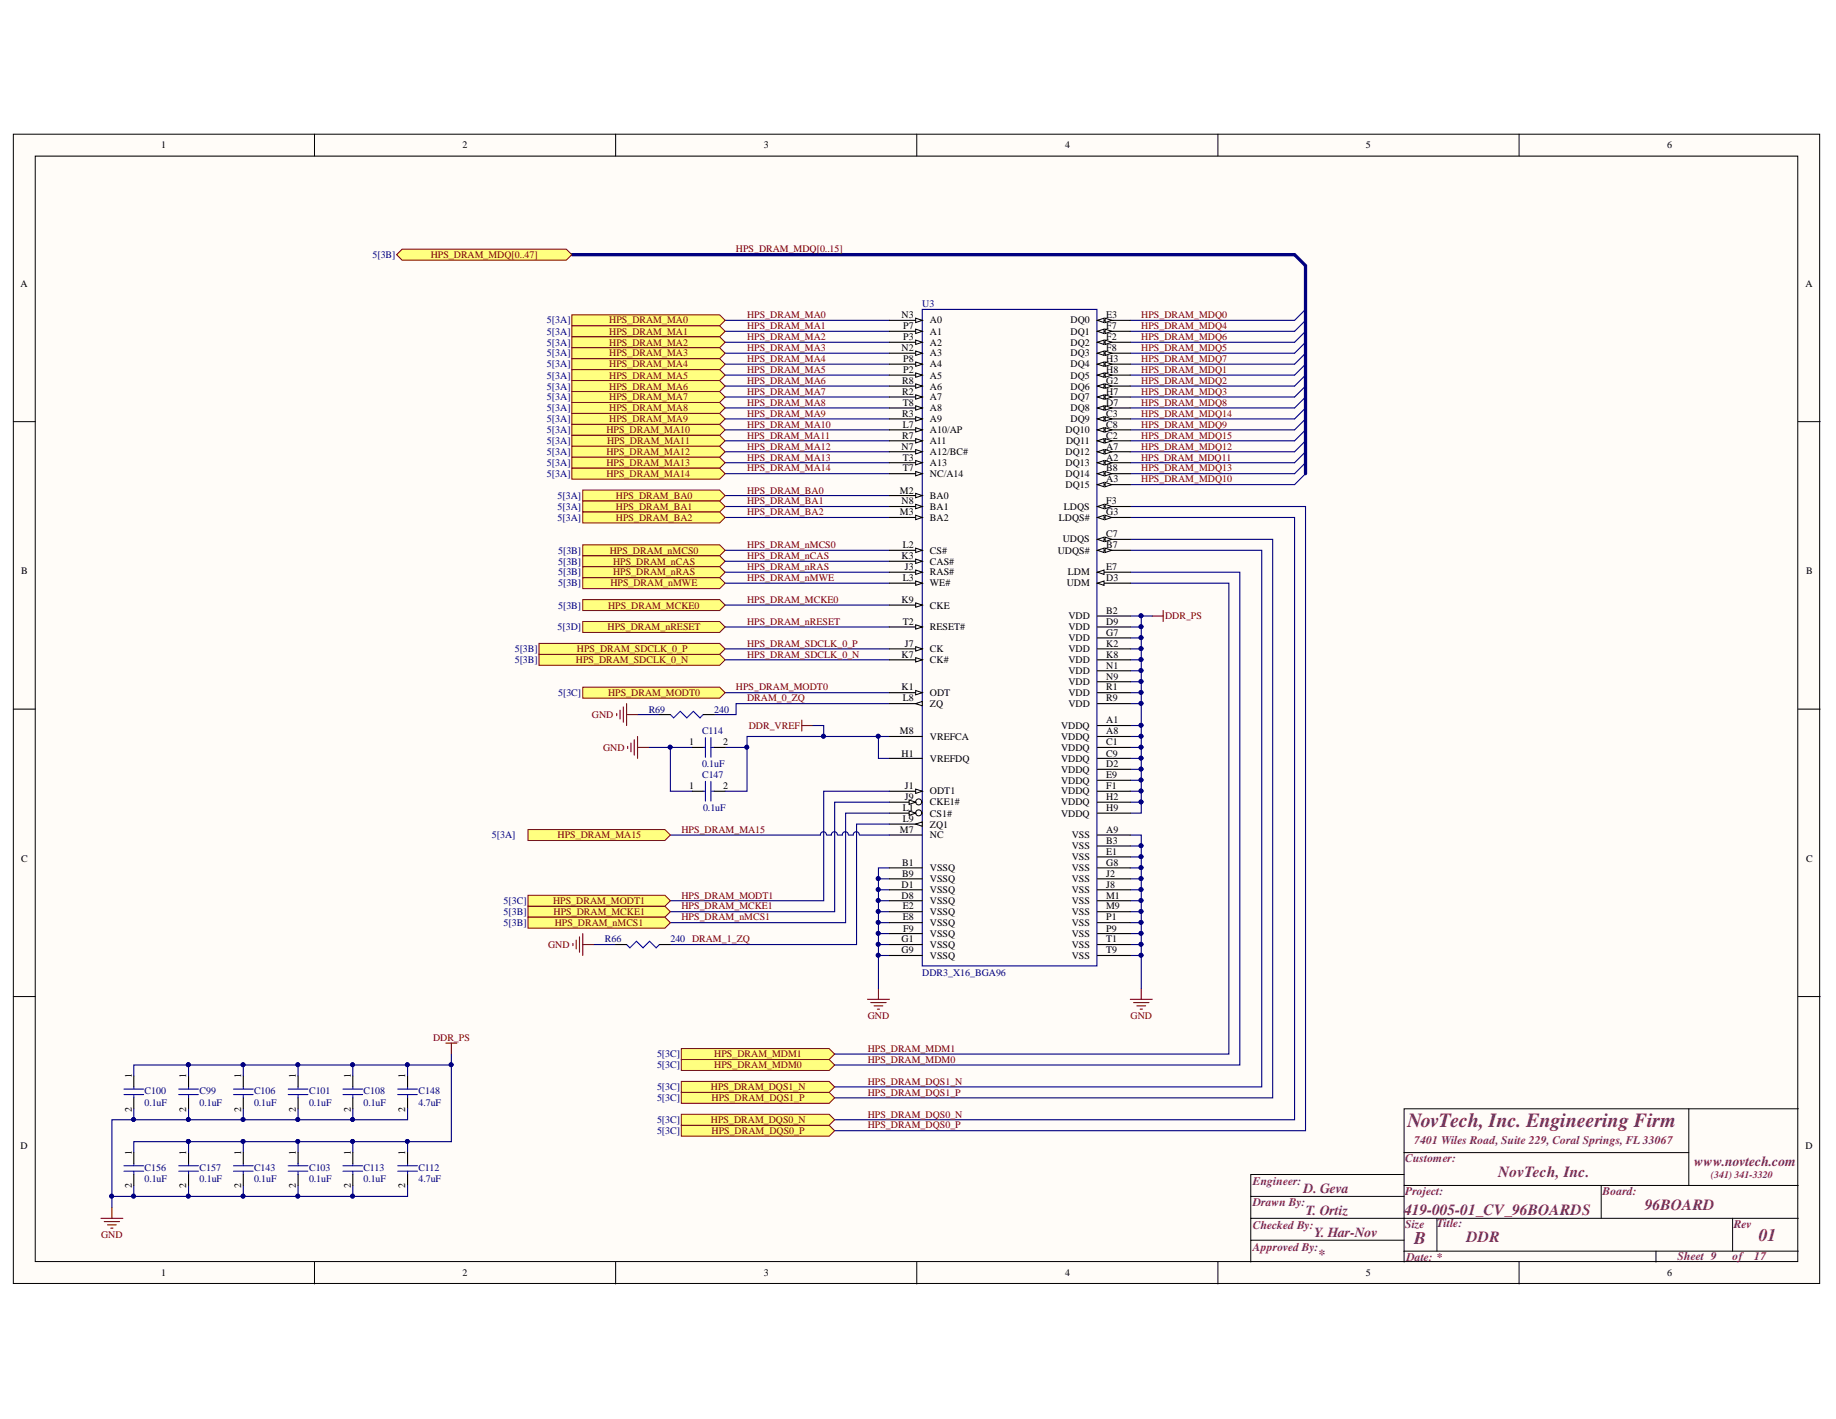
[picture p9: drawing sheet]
<svg xmlns="http://www.w3.org/2000/svg" width="279mm" height="216mm" viewBox="0 0 279 216" stroke-linecap="round" stroke-linejoin="round" font-family="sans-serif">
<defs><g id="words">
<text font-size="3" fill="#800080" x="214.2" y="171.4">NovTech, Inc. Engineering Firm</text>
<g font-size="2.7" fill="#800080">
<text x="215.2" y="189.3">B</text>
<text x="267.6" y="188.8">01</text>
</g>
<g font-size="2.4" fill="#800080">
<text x="228" y="179">NovTech, Inc.</text>
<text x="213.7" y="184.9">419-005-01_CV_96BOARDS</text>
<text x="250.3" y="184">96BOARD</text>
<text x="223.2" y="189">DDR</text>
</g>
<g font-size="2.1" fill="#800080">
<text x="257.8" y="177.4">www.novtech.com</text>
<text x="198.4" y="181.6">D. Geva</text>
<text x="198.7" y="184.9">T. Ortiz</text>
<text x="200" y="188.3">Y. Har-Nov</text>
<text x="200.6" y="191.6">*</text>
</g>
<g font-size="1.8" fill="#800080">
<text x="213.8" y="176.8">Customer:</text>
<text x="215.2" y="174.1">7401 Wiles Road,Suite 229,Coral Springs,FL 33067</text>
<text x="190.7" y="180.3">Engineer:</text>
<text x="190.7" y="183.4">Drawn By:</text>
<text x="213.8" y="181.8">Project:</text>
<text x="243.9" y="181.8">Board:</text>
<text x="190.7" y="187">Checked By:</text>
<text x="190.7" y="190.3">Approved By:</text>
<text x="213.8" y="186.8">Size</text>
<text x="214" y="191.8">Date: *</text>
<text x="218.7" y="186.7">Title:</text>
<text x="255.3" y="191.6">Sheet 9</text>
<text x="263.7" y="191.6">of</text>
<text x="263.8" y="186.8">Rev</text>
<text x="267" y="191.6">17</text>
</g>
<g font-size="1.5">
<text x="24.5" y="22.6">1</text>
<text x="70.4" y="22.6">2</text>
<text x="116.2" y="22.6">3</text>
<text x="162.1" y="22.6">4</text>
<text x="207.8" y="22.6">5</text>
<text x="253.7" y="22.6">6</text>
<text x="3.1" y="43.6">A</text>
<text x="274.8" y="43.6">A</text>
<text x="137.2" y="53.4">N2</text>
<text x="137.2" y="48.5">N3</text>
<text x="137.5" y="51.8">P3</text>
<text x="137.5" y="50.1">P7</text>
<text x="141.5" y="49.2">A0</text>
<text x="141.5" y="52.6">A2</text>
<text x="141.5" y="50.9">A1</text>
<text x="162.9" y="49.2">DQ0</text>
<text x="162.9" y="52.6">DQ2</text>
<text x="162.9" y="50.9">DQ1</text>
<text x="168.3" y="48.5">E3</text>
<text x="168.3" y="51.8">F2</text>
<text x="168.3" y="50.1">F7</text>
<text x="168.3" y="53.4">F8</text>
<text x="137.3" y="58.4">R8</text>
<text x="137.5" y="56.7">P2</text>
<text x="137.5" y="55.1">P8</text>
<text x="141.5" y="54.2">A3</text>
<text x="141.5" y="57.6">A5</text>
<text x="141.5" y="55.9">A4</text>
<text x="141.5" y="59.3">A6</text>
<text x="162.9" y="54.2">DQ3</text>
<text x="162.9" y="59.3">DQ6</text>
<text x="162.9" y="55.9">DQ4</text>
<text x="162.9" y="57.6">DQ5</text>
<text x="168.3" y="58.4">G2</text>
<text x="168.3" y="55.1">H3</text>
<text x="168.3" y="56.7">H8</text>
<text x="137.3" y="60">R2</text>
<text x="137.3" y="63.4">R3</text>
<text x="137.4" y="65.1">L7</text>
<text x="137.4" y="61.7">T8</text>
<text x="141.5" y="65.9">A10/AP</text>
<text x="141.5" y="60.9">A7</text>
<text x="141.5" y="64.3">A9</text>
<text x="141.5" y="62.6">A8</text>
<text x="162.2" y="65.9">DQ10</text>
<text x="162.9" y="64.3">DQ9</text>
<text x="162.9" y="62.6">DQ8</text>
<text x="162.9" y="60.9">DQ7</text>
<text x="168.3" y="63.4">C3</text>
<text x="168.3" y="65.1">C8</text>
<text x="168.3" y="61.7">D7</text>
<text x="168.3" y="60">H7</text>
<text x="137.2" y="68.4">N7</text>
<text x="137.3" y="66.7">R7</text>
<text x="137.4" y="70.1">T3</text>
<text x="137.4" y="71.7">T7</text>
<text x="141.5" y="69.3">A12/BC#</text>
<text x="141.5" y="67.6">A11</text>
<text x="141.5" y="70.9">A13</text>
<text x="162.2" y="70.9">DQ13</text>
<text x="162.2" y="69.3">DQ12</text>
<text x="162.2" y="67.6">DQ11</text>
<text x="168.3" y="70.1">A2</text>
<text x="168.3" y="68.4">A7</text>
<text x="168.3" y="71.7">B8</text>
<text x="168.3" y="66.7">C2</text>
<text x="137" y="75.1">M2</text>
<text x="137.2" y="76.7">N8</text>
<text x="141.5" y="75.9">BA0</text>
<text x="141.5" y="77.6">BA1</text>
<text x="141.5" y="72.6">NC/A14</text>
<text x="161.9" y="77.6">LDQS</text>
<text x="162.2" y="74.3">DQ15</text>
<text x="162.2" y="72.6">DQ14</text>
<text x="168.3" y="73.4">A3</text>
<text x="168.3" y="76.7">F3</text>
<text x="137" y="78.4">M3</text>
<text x="137.4" y="83.4">L2</text>
<text x="141.5" y="79.2">BA2</text>
<text x="161.1" y="79.2">LDQS#</text>
<text x="161.7" y="82.5">UDQS</text>
<text x="168.3" y="83.4">B7</text>
<text x="168.3" y="81.8">C7</text>
<text x="168.3" y="78.4">G3</text>
<text x="3.2" y="87.4">B</text>
<text x="137.2" y="85.1">K3</text>
<text x="137.4" y="88.4">L3</text>
<text x="137.7" y="86.8">J3</text>
<text x="141.5" y="87.5">RAS#</text>
<text x="141.5" y="85.9">CAS#</text>
<text x="141.5" y="84.2">CS#</text>
<text x="141.5" y="89.2">WE#</text>
<text x="161" y="84.2">UDQS#</text>
<text x="162.3" y="89.2">UDM</text>
<text x="162.5" y="87.5">LDM</text>
<text x="168.3" y="88.4">D3</text>
<text x="168.3" y="86.8">E7</text>
<text x="274.8" y="87.4">B</text>
<text x="137.2" y="91.8">K9</text>
<text x="137.4" y="95.1">T2</text>
<text x="141.5" y="92.6">CKE</text>
<text x="141.5" y="95.9">RESET#</text>
<text x="162.6" y="94.2">VDD</text>
<text x="162.6" y="95.9">VDD</text>
<text x="168.3" y="93.4">B2</text>
<text x="168.3" y="95.1">D9</text>
<text x="137.2" y="100">K7</text>
<text x="137.7" y="98.4">J7</text>
<text x="141.5" y="99.2">CK</text>
<text x="141.5" y="100.9">CK#</text>
<text x="162.6" y="97.6">VDD</text>
<text x="162.6" y="99.2">VDD</text>
<text x="162.6" y="100.9">VDD</text>
<text x="168.3" y="96.7">G7</text>
<text x="168.3" y="98.4">K2</text>
<text x="168.3" y="100">K8</text>
<text x="168.3" y="101.7">N1</text>
<text x="137.2" y="105">K1</text>
<text x="137.4" y="106.7">L8</text>
<text x="141.5" y="105.9">ODT</text>
<text x="141.5" y="107.6">ZQ</text>
<text x="162.6" y="102.6">VDD</text>
<text x="162.6" y="104.2">VDD</text>
<text x="162.6" y="105.9">VDD</text>
<text x="162.6" y="107.6">VDD</text>
<text x="168.3" y="103.4">N9</text>
<text x="168.3" y="105">R1</text>
<text x="168.3" y="106.7">R9</text>
<text x="104.9" y="113.4">1</text>
<text x="110.1" y="113.4">2</text>
<text x="137" y="111.7">M8</text>
<text x="141.5" y="112.6">VREFCA</text>
<text x="161.5" y="110.9">VDDQ</text>
<text x="161.5" y="112.6">VDDQ</text>
<text x="168.3" y="110">A1</text>
<text x="168.3" y="111.7">A8</text>
<text x="168.3" y="113.4">C1</text>
<text x="137.2" y="115.1">H1</text>
<text x="141.5" y="115.9">VREFDQ</text>
<text x="161.5" y="114.3">VDDQ</text>
<text x="161.5" y="115.9">VDDQ</text>
<text x="161.5" y="117.6">VDDQ</text>
<text x="161.5" y="119.2">VDDQ</text>
<text x="168.3" y="115.1">C9</text>
<text x="168.3" y="116.7">D2</text>
<text x="168.3" y="118.4">E9</text>
<text x="104.9" y="120.1">1</text>
<text x="110.1" y="120.1">2</text>
<text x="137.4" y="123.4">L1</text>
<text x="137.4" y="125.1">L9</text>
<text x="137.7" y="120.1">J1</text>
<text x="137.7" y="121.7">J9</text>
<text x="141.5" y="120.9">ODT1</text>
<text x="141.5" y="122.5">CKE1#</text>
<text x="141.5" y="124.2">CS1#</text>
<text x="141.5" y="125.9">ZQ1</text>
<text x="161.5" y="120.9">VDDQ</text>
<text x="161.5" y="122.5">VDDQ</text>
<text x="161.5" y="124.2">VDDQ</text>
<text x="168.3" y="120.1">F1</text>
<text x="168.3" y="121.7">H2</text>
<text x="168.3" y="123.4">H9</text>
<text x="3.2" y="131.1">C</text>
<text x="137" y="126.7">M7</text>
<text x="137.3" y="131.8">B1</text>
<text x="141.5" y="127.5">NC</text>
<text x="163.1" y="127.5">VSS</text>
<text x="163.1" y="129.2">VSS</text>
<text x="163.1" y="130.9">VSS</text>
<text x="168.3" y="126.7">A9</text>
<text x="168.3" y="128.4">B3</text>
<text x="168.3" y="130.1">E1</text>
<text x="168.3" y="131.8">G8</text>
<text x="274.8" y="131.1">C</text>
<text x="137.2" y="135.1">D1</text>
<text x="137.2" y="136.8">D8</text>
<text x="137.3" y="133.4">B9</text>
<text x="141.5" y="132.5">VSSQ</text>
<text x="141.5" y="134.2">VSSQ</text>
<text x="141.5" y="135.9">VSSQ</text>
<text x="141.5" y="137.5">VSSQ</text>
<text x="163.1" y="132.5">VSS</text>
<text x="163.1" y="134.2">VSS</text>
<text x="163.1" y="135.9">VSS</text>
<text x="163.1" y="137.5">VSS</text>
<text x="168.3" y="133.4">J2</text>
<text x="168.3" y="135.1">J8</text>
<text x="168.3" y="136.8">M1</text>
<text x="137.2" y="143.3">G1</text>
<text x="137.4" y="138.4">E2</text>
<text x="137.4" y="140.1">E8</text>
<text x="137.5" y="141.7">F9</text>
<text x="141.5" y="139.2">VSSQ</text>
<text x="141.5" y="140.9">VSSQ</text>
<text x="141.5" y="142.6">VSSQ</text>
<text x="163.1" y="139.2">VSS</text>
<text x="163.1" y="140.9">VSS</text>
<text x="163.1" y="142.6">VSS</text>
<text x="168.3" y="138.4">M9</text>
<text x="168.3" y="140.1">P1</text>
<text x="168.3" y="141.7">P9</text>
<text x="168.3" y="143.3">T1</text>
<text x="137.2" y="145">G9</text>
<text x="141.5" y="144.2">VSSQ</text>
<text x="141.5" y="145.9">VSSQ</text>
<text x="163.1" y="144.2">VSS</text>
<text x="163.1" y="145.9">VSS</text>
<text x="168.3" y="145">T9</text>
<text x="20" y="164.1" transform="rotate(-90 20 164.1)">1</text>
<text x="28.3" y="164.1" transform="rotate(-90 28.3 164.1)">1</text>
<text x="36.7" y="164.1" transform="rotate(-90 36.7 164.1)">1</text>
<text x="45" y="164.1" transform="rotate(-90 45 164.1)">1</text>
<text x="53.4" y="164.1" transform="rotate(-90 53.4 164.1)">1</text>
<text x="61.7" y="164.1" transform="rotate(-90 61.7 164.1)">1</text>
<text x="20" y="169.1" transform="rotate(-90 20 169.1)">2</text>
<text x="28.3" y="169.1" transform="rotate(-90 28.3 169.1)">2</text>
<text x="36.7" y="169.1" transform="rotate(-90 36.7 169.1)">2</text>
<text x="45" y="169.1" transform="rotate(-90 45 169.1)">2</text>
<text x="53.4" y="169.1" transform="rotate(-90 53.4 169.1)">2</text>
<text x="61.7" y="169.1" transform="rotate(-90 61.7 169.1)">2</text>
<text x="3.1" y="174.8">D</text>
<text x="20" y="175.7" transform="rotate(-90 20 175.7)">1</text>
<text x="28.3" y="175.7" transform="rotate(-90 28.3 175.7)">1</text>
<text x="36.7" y="175.7" transform="rotate(-90 36.7 175.7)">1</text>
<text x="45" y="175.7" transform="rotate(-90 45 175.7)">1</text>
<text x="53.4" y="175.7" transform="rotate(-90 53.4 175.7)">1</text>
<text x="61.7" y="175.7" transform="rotate(-90 61.7 175.7)">1</text>
<text x="274.8" y="174.8">D</text>
<text x="20" y="180.8" transform="rotate(-90 20 180.8)">2</text>
<text x="28.3" y="180.8" transform="rotate(-90 28.3 180.8)">2</text>
<text x="36.7" y="180.8" transform="rotate(-90 36.7 180.8)">2</text>
<text x="45" y="180.8" transform="rotate(-90 45 180.8)">2</text>
<text x="53.4" y="180.8" transform="rotate(-90 53.4 180.8)">2</text>
<text x="61.7" y="180.8" transform="rotate(-90 61.7 180.8)">2</text>
<text x="24.5" y="194.2">1</text>
<text x="70.4" y="194.2">2</text>
<text x="116.2" y="194.2">3</text>
<text x="162.1" y="194.2">4</text>
<text x="207.8" y="194.2">5</text>
<text x="253.7" y="194.2">6</text>
</g>
<g font-size="1.5" fill="#000080">
<text x="56.7" y="39.2">5[3B]</text>
<text x="140.3" y="46.8">U3</text>
<text x="83.2" y="49.2">5[3A]</text>
<text x="83.2" y="50.9">5[3A]</text>
<text x="83.2" y="52.6">5[3A]</text>
<text x="83.2" y="54.2">5[3A]</text>
<text x="83.2" y="55.9">5[3A]</text>
<text x="83.2" y="57.6">5[3A]</text>
<text x="83.2" y="59.3">5[3A]</text>
<text x="83.2" y="60.9">5[3A]</text>
<text x="83.2" y="62.6">5[3A]</text>
<text x="83.2" y="64.3">5[3A]</text>
<text x="83.2" y="65.9">5[3A]</text>
<text x="83.2" y="67.6">5[3A]</text>
<text x="83.2" y="69.3">5[3A]</text>
<text x="83.2" y="70.9">5[3A]</text>
<text x="83.2" y="72.6">5[3A]</text>
<text x="84.8" y="75.9">5[3A]</text>
<text x="84.8" y="77.6">5[3A]</text>
<text x="84.8" y="79.2">5[3A]</text>
<text x="84.9" y="84.2">5[3B]</text>
<text x="84.9" y="85.9">5[3B]</text>
<text x="84.9" y="87.5">5[3B]</text>
<text x="84.9" y="89.2">5[3B]</text>
<text x="84.8" y="95.9">5[3D]</text>
<text x="84.9" y="92.6">5[3B]</text>
<text x="78.3" y="100.9">5[3B]</text>
<text x="78.3" y="99.2">5[3B]</text>
<text x="84.9" y="105.9">5[3C]</text>
<text x="98.7" y="108.4">R69</text>
<text x="106.8" y="111.7">C114</text>
<text x="108.7" y="108.4">240</text>
<text x="106.8" y="116.7">0.1uF</text>
<text x="106.8" y="118.4">C147</text>
<text x="107" y="123.4">0.1uF</text>
<text x="74.9" y="127.5">5[3A]</text>
<text x="76.6" y="137.5">5[3C]</text>
<text x="76.6" y="139.2">5[3B]</text>
<text x="76.6" y="140.9">5[3B]</text>
<text x="92" y="143.3">R66</text>
<text x="102" y="143.3">240 DRAM_1_ZQ</text>
<text x="140.3" y="148.4">DDR3_X16_BGA96</text>
<text x="100" y="160.9">5[3C]</text>
<text x="22" y="166.5">C100</text>
<text x="30.4" y="166.5">C99</text>
<text x="38.7" y="166.5">C106</text>
<text x="47" y="166.5">C101</text>
<text x="55.3" y="166.5">C108</text>
<text x="63.7" y="166.5">C148</text>
<text x="100" y="167.5">5[3C]</text>
<text x="100" y="165.8">5[3C]</text>
<text x="100" y="162.5">5[3C]</text>
<text x="22" y="168.2">0.1uF</text>
<text x="30.4" y="168.2">0.1uF</text>
<text x="38.7" y="168.2">0.1uF</text>
<text x="47" y="168.2">0.1uF</text>
<text x="55.3" y="168.2">0.1uF</text>
<text x="63.7" y="168.2">4.7uF</text>
<text x="100" y="172.5">5[3C]</text>
<text x="100" y="170.8">5[3C]</text>
<text x="22" y="178.2">C156</text>
<text x="22" y="179.9">0.1uF</text>
<text x="30.4" y="178.2">C157</text>
<text x="30.4" y="179.9">0.1uF</text>
<text x="38.7" y="178.2">C143</text>
<text x="38.7" y="179.9">0.1uF</text>
<text x="47" y="178.2">C103</text>
<text x="47" y="179.9">0.1uF</text>
<text x="55.3" y="178.2">C113</text>
<text x="55.3" y="179.9">0.1uF</text>
<text x="63.7" y="178.2">C112</text>
<text x="63.7" y="179.9">4.7uF</text>
</g>
<g font-size="1.5" fill="#800000">
<text x="65.6" y="39.2">HPS_DRAM_MDQ[0..47]</text>
<text x="112" y="38.4">HPS_DRAM_MDQ[0..15]</text>
<text x="92.7" y="49.2">HPS_DRAM_MA0</text>
<text x="92.7" y="50.9">HPS_DRAM_MA1</text>
<text x="92.7" y="52.6">HPS_DRAM_MA2</text>
<text x="113.7" y="48.5">HPS_DRAM_MA0</text>
<text x="113.7" y="50.1">HPS_DRAM_MA1</text>
<text x="113.7" y="51.8">HPS_DRAM_MA2</text>
<text x="113.7" y="53.4">HPS_DRAM_MA3</text>
<text x="173.7" y="48.5">HPS_DRAM_MDQ0</text>
<text x="173.7" y="50.1">HPS_DRAM_MDQ4</text>
<text x="173.7" y="53.4">HPS_DRAM_MDQ5</text>
<text x="173.7" y="51.8">HPS_DRAM_MDQ6</text>
<text x="92.7" y="54.2">HPS_DRAM_MA3</text>
<text x="92.7" y="55.9">HPS_DRAM_MA4</text>
<text x="92.7" y="57.6">HPS_DRAM_MA5</text>
<text x="92.7" y="59.3">HPS_DRAM_MA6</text>
<text x="113.7" y="55.1">HPS_DRAM_MA4</text>
<text x="113.7" y="56.7">HPS_DRAM_MA5</text>
<text x="113.7" y="58.4">HPS_DRAM_MA6</text>
<text x="173.7" y="56.7">HPS_DRAM_MDQ1</text>
<text x="173.7" y="58.4">HPS_DRAM_MDQ2</text>
<text x="173.7" y="55.1">HPS_DRAM_MDQ7</text>
<text x="92.3" y="65.9">HPS_DRAM_MA10</text>
<text x="92.7" y="60.9">HPS_DRAM_MA7</text>
<text x="92.7" y="62.6">HPS_DRAM_MA8</text>
<text x="92.7" y="64.3">HPS_DRAM_MA9</text>
<text x="113.7" y="60">HPS_DRAM_MA7</text>
<text x="113.7" y="61.7">HPS_DRAM_MA8</text>
<text x="113.7" y="63.4">HPS_DRAM_MA9</text>
<text x="113.7" y="65.1">HPS_DRAM_MA10</text>
<text x="173.7" y="60">HPS_DRAM_MDQ3</text>
<text x="173.7" y="61.7">HPS_DRAM_MDQ8</text>
<text x="173.7" y="65.1">HPS_DRAM_MDQ9</text>
<text x="173.7" y="63.4">HPS_DRAM_MDQ14</text>
<text x="92.3" y="69.3">HPS_DRAM_MA12</text>
<text x="92.3" y="70.9">HPS_DRAM_MA13</text>
<text x="92.4" y="67.6">HPS_DRAM_MA11</text>
<text x="113.7" y="66.7">HPS_DRAM_MA11</text>
<text x="113.7" y="68.4">HPS_DRAM_MA12</text>
<text x="113.7" y="70.1">HPS_DRAM_MA13</text>
<text x="113.7" y="71.7">HPS_DRAM_MA14</text>
<text x="173.7" y="70.1">HPS_DRAM_MDQ11</text>
<text x="173.7" y="68.4">HPS_DRAM_MDQ12</text>
<text x="173.7" y="71.7">HPS_DRAM_MDQ13</text>
<text x="173.7" y="66.7">HPS_DRAM_MDQ15</text>
<text x="92.3" y="72.6">HPS_DRAM_MA14</text>
<text x="93.7" y="75.9">HPS_DRAM_BA0</text>
<text x="93.7" y="77.6">HPS_DRAM_BA1</text>
<text x="113.7" y="75.1">HPS_DRAM_BA0</text>
<text x="113.7" y="76.7">HPS_DRAM_BA1</text>
<text x="173.7" y="73.4">HPS_DRAM_MDQ10</text>
<text x="93.7" y="79.2">HPS_DRAM_BA2</text>
<text x="113.7" y="78.4">HPS_DRAM_BA2</text>
<text x="113.7" y="83.4">HPS_DRAM_nMCS0</text>
<text x="92.8" y="84.2">HPS_DRAM_nMCS0</text>
<text x="92.9" y="89.2">HPS_DRAM_nMWE</text>
<text x="93.3" y="85.9">HPS_DRAM_nCAS</text>
<text x="93.3" y="87.5">HPS_DRAM_nRAS</text>
<text x="113.7" y="85.1">HPS_DRAM_nCAS</text>
<text x="113.7" y="86.8">HPS_DRAM_nRAS</text>
<text x="113.7" y="88.4">HPS_DRAM_nMWE</text>
<text x="92.5" y="95.9">HPS_DRAM_nRESET</text>
<text x="92.5" y="92.6">HPS_DRAM_MCKE0</text>
<text x="113.7" y="91.8">HPS_DRAM_MCKE0</text>
<text x="113.7" y="95.1">HPS_DRAM_nRESET</text>
<text x="177.3" y="94.2">DDR_PS</text>
<text x="87.6" y="100.9">HPS_DRAM_SDCLK_0_N</text>
<text x="87.8" y="99.2">HPS_DRAM_SDCLK_0_P</text>
<text x="113.7" y="98.4">HPS_DRAM_SDCLK_0_P</text>
<text x="113.7" y="100">HPS_DRAM_SDCLK_0_N</text>
<text x="92.5" y="105.9">HPS_DRAM_MODT0</text>
<text x="112" y="105">HPS_DRAM_MODT0</text>
<text x="113.7" y="106.7">DRAM_0_ZQ</text>
<text x="90.1" y="109.3">GND</text>
<text x="113.9" y="110.9">DDR_VREF</text>
<text x="91.8" y="114.3">GND</text>
<text x="84.8" y="127.5">HPS_DRAM_MA15</text>
<text x="103.7" y="126.7">HPS_DRAM_MA15</text>
<text x="84.2" y="137.5">HPS_DRAM_MODT1</text>
<text x="103.7" y="136.8">HPS_DRAM_MODT1</text>
<text x="84.3" y="139.2">HPS_DRAM_MCKE1</text>
<text x="84.4" y="140.9">HPS_DRAM_nMCS1</text>
<text x="103.7" y="138.4">HPS_DRAM_MCKE1</text>
<text x="103.7" y="140.1">HPS_DRAM_nMCS1</text>
<text x="83.4" y="144.2">GND</text>
<text x="132" y="155">GND</text>
<text x="172.1" y="155">GND</text>
<text x="65.9" y="158.4">DDR_PS</text>
<text x="108.7" y="160.9">HPS_DRAM_MDM1</text>
<text x="132" y="161.7">HPS_DRAM_MDM0</text>
<text x="132" y="160">HPS_DRAM_MDM1</text>
<text x="108.2" y="165.8">HPS_DRAM_DQS1_N</text>
<text x="108.3" y="167.5">HPS_DRAM_DQS1_P</text>
<text x="108.7" y="162.5">HPS_DRAM_MDM0</text>
<text x="132" y="166.7">HPS_DRAM_DQS1_P</text>
<text x="132" y="165.1">HPS_DRAM_DQS1_N</text>
<text x="108.2" y="170.8">HPS_DRAM_DQS0_N</text>
<text x="108.3" y="172.5">HPS_DRAM_DQS0_P</text>
<text x="132" y="171.7">HPS_DRAM_DQS0_P</text>
<text x="132" y="170.1">HPS_DRAM_DQS0_N</text>
<text x="15.4" y="188.3">GND</text>
</g>
<text font-size="1.5" fill="#800080" x="260.4" y="179.2">(341) 341-3320</text>
</g></defs>
<g fill="#fffcf8" stroke="#000" stroke-width=".15">
<path d="M2 20.4h274.9v174.9h-274.9z"/>
<path d="M5.4 23.8h268.2v168.1h-268.2z"/>
</g>
<g fill="none" stroke="#000" stroke-width=".15">
<path d="M47.9 20.4v3.4M93.7 20.4v3.4M139.5 20.4v3.4M185.3 20.4v3.4M231.2 20.4v3.4M2 64.2h3.4M273.7 64.2h3.3M2 107.9h3.4M273.7 107.9h3.3M2 151.6h3.4M273.7 151.6h3.3M213.7 178.7h-23.4v3.3"/>
<path d="M213.7 175.4v5M213.7 175.4h43.3M257 168.7v11.7M273.7 168.7h-60v6.7M47.9 192v3.4M93.7 192v3.4M139.5 192v3.4M185.3 192v3.4M213.7 188.7h-23.4v3.3M213.7 182h-23.4v3.4M213.7 190.4h60M213.7 190.4v1.6"/>
<path d="M218.7 185.4v5M231.2 192v3.4M243.7 180.4v5M252 190.4v1.6M257 180.4h-43.3v5h-23.4v3.3M257 180.4h16.7M263.7 185.4v5M273.7 185.4h-60v5"/>
</g>
<g fill="none" stroke="#000080" stroke-width=".17">
<path d="M110.4 48.7h24.9M110.4 50.4h24.9M110.4 52.1h24.9M110.4 53.7h24.9M110.4 55.4h24.9M110.4 57.1h24.9M110.4 58.7h24.9M198.7 47.1l-1.7 1.6h-25M198.7 48.7l-1.7 1.7h-25M198.7 50.4l-1.7 1.7h-25M198.7 52.1l-1.7 1.6h-25M198.7 53.7l-1.7 1.7h-25"/>
<path d="M198.7 55.4l-1.7 1.7h-25M198.7 57.1l-1.7 1.6h-25M198.7 58.7l-1.7 1.7h-25M110.4 60.4h24.9M110.4 62.1h24.9M110.4 63.7h24.9M110.4 65.4h24.9M110.4 67.1h24.9M110.4 68.7h24.9M110.4 70.4h24.9M110.4 72.1h24.9M110.4 75.4h24.9"/>
<path d="M110.4 77.1h24.9M110.4 78.7h24.9M198.7 60.4l-1.7 1.7h-25M198.7 62.1l-1.7 1.6h-25M198.7 63.7l-1.7 1.7h-25M198.7 65.4l-1.7 1.7h-25M198.7 67.1l-1.7 1.6h-25M198.7 68.7l-1.7 1.7h-25M198.7 70.4l-1.7 1.7h-25M198.7 72.1l-1.7 1.6h-25M110.4 95.4h24.9M110.4 98.7h24.9"/>
<path d="M110.4 83.7h24.9M110.4 87.1h24.9M110.4 88.7h24.9M110.4 92.1h24.9M172 95.4h1.7M172 97.1h1.7M172 98.7h1.7M110.4 100.4h24.9M110.4 105.4h24.9M133.7 112.1v3.3h1.6M172 100.4h1.7M172 102.1h1.7"/>
<path d="M172 103.7h1.7M172 105.4h1.7M172 107.1h1.7M172 110.4h1.7M172 112.1h1.7M172 113.7h1.7M172 115.4h1.7M172 117.1h1.7M172 118.7h1.7M133.7 133.7h1.6M133.7 135.4h1.6M133.7 137h1.6"/>
<path d="M133.7 138.7h1.6M172 128.7h1.7M172 130.4h1.7M172 132h1.7M172 133.7h1.7M172 135.4h1.7M172 137h1.7M172 138.7h1.7M172 120.4h1.7M172 122.1h1.7M133.7 140.4h1.6M133.7 142h1.6"/>
<path d="M133.7 143.7h1.6M133.7 145.4h1.6M172 140.4h1.7M172 142h1.7M172 143.7h1.7M172 145.4h1.7"/>
</g>
<g fill="#000080" stroke="#000080" stroke-width=".15">
<circle cx="173.6" cy="128.7" r=".29"/>
<circle cx="173.6" cy="130.3" r=".29"/>
<circle cx="173.6" cy="132" r=".29"/>
<circle cx="173.6" cy="133.7" r=".29"/>
<circle cx="173.6" cy="135.3" r=".29"/>
<circle cx="173.6" cy="137" r=".29"/>
<circle cx="173.6" cy="138.7" r=".29"/>
<circle cx="173.6" cy="140.3" r=".29"/>
<circle cx="173.6" cy="142" r=".29"/>
<circle cx="173.6" cy="143.7" r=".29"/>
<circle cx="173.6" cy="145.3" r=".29"/>
<circle cx="133.6" cy="133.7" r=".29"/>
<circle cx="133.6" cy="135.3" r=".29"/>
<circle cx="133.6" cy="137" r=".29"/>
<circle cx="133.6" cy="138.7" r=".29"/>
<circle cx="133.6" cy="140.3" r=".29"/>
<circle cx="133.6" cy="142" r=".29"/>
<circle cx="133.6" cy="143.7" r=".29"/>
<circle cx="133.6" cy="145.3" r=".29"/>
<circle cx="173.6" cy="95.4" r=".29"/>
<circle cx="173.6" cy="97" r=".29"/>
<circle cx="173.6" cy="98.7" r=".29"/>
<circle cx="173.6" cy="100.4" r=".29"/>
<circle cx="173.6" cy="102" r=".29"/>
<circle cx="173.6" cy="103.7" r=".29"/>
<circle cx="173.6" cy="105.3" r=".29"/>
<circle cx="173.6" cy="107" r=".29"/>
<circle cx="173.6" cy="110.3" r=".29"/>
<circle cx="173.6" cy="112" r=".29"/>
<circle cx="173.6" cy="113.7" r=".29"/>
<circle cx="173.6" cy="115.3" r=".29"/>
<circle cx="173.6" cy="117" r=".29"/>
<circle cx="173.6" cy="118.7" r=".29"/>
<circle cx="173.6" cy="120.3" r=".29"/>
<circle cx="173.6" cy="122" r=".29"/>
<circle cx="133.6" cy="112" r=".29"/>
</g>
<path d="M122 109.6v1.6M122 110.4h1.7M132 152h3.3M132.5 152.5h2.3M133 153h1.3M133.5 153.5h.3M133.7 150.4v1.6M172 152h3.3M172.5 152.5h2.3M173 153h1.3M173.5 153.5h.3M173.7 150.4v1.6" fill="none" stroke="#800000" stroke-width=".17"/>
<path d="M87 38.7h110l1.7 1.7v31.7" fill="none" stroke="#000080" stroke-width=".5"/>
<path d="M60.4 38.7l.8-.8h25l.8 .8-.8 .9h-25z" fill-rule="evenodd" fill="#ffff80" stroke="#800000" stroke-width=".15"/>
<g fill="none" stroke="#000080" stroke-width=".17">
<path d="M172 78.7h25v91.7h-70M172 77.1h26.7v94.9h-71.7M172 87.1h16.7v74.9h-61.7M172 88.7h15v71.7h-60M172 82.1h21.7v84.9h-66.7M172 83.7h20v81.7h-65M97 108.7h3.4M98.7 113.7h6.7M102 113.7v6.7h3.4M110.4 113.7h3.3M123.7 110.4h1.6v1.7M135.3 107.1h-23.3v1.6h-3.3"/>
<path d="M20.4 175.4v-1.7h8.3v1.7M20.4 168.7v1.7M28.7 162h40M28.7 162h-8.3v1.7M28.7 162v1.7M28.7 168.7v1.7M37 162v1.7M37 168.7v1.7M37 173.7v1.7M45.4 162v1.7M45.4 168.7v1.7M45.4 173.7v1.7"/>
<path d="M53.7 162v1.7M53.7 168.7v1.7M53.7 173.7v1.7M62 162v1.7M62 173.7v1.7M20.4 180.4v1.6M28.7 180.4v1.6M37 180.4v1.6M45.4 180.4v1.6M53.7 180.4v1.6"/>
</g>
<g fill="none" stroke="#800000" stroke-width=".17">
<path d="M175.3 93.7h1.7M177 92.9v1.7M93.9 108.6v.3M94.4 108.1v1.3M94.9 107.6v2.3M95.4 107.1v3.3M95.4 108.7h1.6M95.5 113.6v.3M96 113.1v1.3M96.5 112.6v2.3M97 112.1v3.3M97 113.7h1.7"/>
<path d="M67.9 158.7h1.6M68.7 158.7v1.7M15.4 185.4h3.3M15.9 185.9h2.3M16.4 186.4h1.3M16.9 186.9h.3M17 183.7v1.7"/>
</g>
<g fill="#000080" stroke="#000080" stroke-width=".15">
<circle cx="28.7" cy="170.3" r=".29"/>
<circle cx="37" cy="170.3" r=".29"/>
<circle cx="45.3" cy="170.3" r=".29"/>
<circle cx="53.6" cy="170.3" r=".29"/>
<circle cx="20.3" cy="182" r=".29"/>
<circle cx="28.7" cy="182" r=".29"/>
<circle cx="37" cy="182" r=".29"/>
<circle cx="45.3" cy="182" r=".29"/>
<circle cx="53.6" cy="182" r=".29"/>
<circle cx="62" cy="173.7" r=".29"/>
<circle cx="53.6" cy="173.7" r=".29"/>
<circle cx="45.3" cy="173.7" r=".29"/>
<circle cx="37" cy="173.7" r=".29"/>
<circle cx="28.7" cy="173.7" r=".29"/>
<circle cx="62" cy="162" r=".29"/>
<circle cx="53.6" cy="162" r=".29"/>
<circle cx="45.3" cy="162" r=".29"/>
<circle cx="37" cy="162" r=".29"/>
<circle cx="113.6" cy="113.7" r=".29"/>
<circle cx="102" cy="113.7" r=".29"/>
<circle cx="125.3" cy="112" r=".29"/>
<circle cx="68.6" cy="162" r=".29"/>
<circle cx="28.7" cy="162" r=".29"/>
<circle cx="20.3" cy="170.3" r=".29"/>
</g>
<g fill="none" stroke="#00f" stroke-width=".17">
<path d="M107 113.7h.4M107.4 112.2v3M107.4 118.9v3M108.2 113.7h.5M108.2 112.2v3M108.2 118.9v3M107 120.4h.4M108.2 120.4h.5M18.9 166.5h3M18.9 165.7h3M18.9 178.2h3M18.9 177.4h3"/>
<path d="M20.4 165.4v.3M20.4 166.5v.5M20.4 177v.4M20.4 178.2v.5M27.2 166.5h3M27.2 165.7h3M27.2 178.2h3M27.2 177.4h3M28.7 165.4v.3M28.7 166.5v.5M28.7 177v.4M28.7 178.2v.5"/>
<path d="M35.5 166.5h3M35.5 165.7h3M35.5 178.2h3M35.5 177.4h3M37 165.4v.3M37 166.5v.5M37 177v.4M37 178.2v.5M43.9 166.5h3M43.9 165.7h3M43.9 178.2h3M43.9 177.4h3"/>
<path d="M45.4 165.4v.3M45.4 166.5v.5M45.4 177v.4M45.4 178.2v.5M52.2 166.5h3M52.2 165.7h3M52.2 178.2h3M52.2 177.4h3M53.7 165.4v.3M53.7 166.5v.5M53.7 177v.4M53.7 178.2v.5"/>
</g>
<g fill="none" stroke="#000" stroke-width=".17">
<path d="M105.4 113.7h1.6M108.7 113.7h1.7M105.4 120.4h1.6M108.7 120.4h1.7M20.4 163.7v1.7M20.4 167v1.7M20.4 175.4v1.6M20.4 178.7v1.7M28.7 163.7v1.7M28.7 167v1.7M28.7 175.4v1.6M28.7 178.7v1.7"/>
<path d="M37 163.7v1.7M37 167v1.7M37 175.4v1.6M37 178.7v1.7M45.4 163.7v1.7M45.4 167v1.7M45.4 175.4v1.6M45.4 178.7v1.7M53.7 163.7v1.7M53.7 167v1.7M53.7 175.4v1.6M53.7 178.7v1.7"/>
</g>
<g fill="#ffff80" stroke="#800000" stroke-width=".15">
<path d="M103.7 166.2h22.5l.8 .8-.8 .9h-22.5z" fill-rule="evenodd"/>
<path d="M103.7 164.5h22.5l.8 .9-.8 .8h-22.5z" fill-rule="evenodd"/>
<path d="M103.7 159.5h22.5l.8 .9-.8 .8h-22.5z" fill-rule="evenodd"/>
<path d="M103.7 171.2h22.5l.8 .8-.8 .9h-22.5z" fill-rule="evenodd"/>
<path d="M103.7 169.5h22.5l.8 .9-.8 .8h-22.5z" fill-rule="evenodd"/>
<path d="M103.7 161.2h22.5l.8 .8-.8 .9h-22.5z" fill-rule="evenodd"/>
<path d="M88.7 74.6h20.8l.9 .8-.9 .8h-20.8z" fill-rule="evenodd"/>
<path d="M88.7 76.2h20.8l.9 .9-.9 .8h-20.8z" fill-rule="evenodd"/>
<path d="M88.7 77.9h20.8l.9 .8-.9 .9h-20.8z" fill-rule="evenodd"/>
<path d="M88.7 82.9h20.8l.9 .8-.9 .9h-20.8z" fill-rule="evenodd"/>
<path d="M88.7 84.6h20.8l.9 .8-.9 .8h-20.8z" fill-rule="evenodd"/>
<path d="M88.7 86.2h20.8l.9 .9-.9 .8h-20.8z" fill-rule="evenodd"/>
<path d="M88.7 87.9h20.8l.9 .8-.9 .9h-20.8z" fill-rule="evenodd"/>
<path d="M88.7 91.2h20.8l.9 .9-.9 .8h-20.8z" fill-rule="evenodd"/>
<path d="M88.7 94.6h20.8l.9 .8-.9 .8h-20.8z" fill-rule="evenodd"/>
</g>
<path d="M110.4 85.4h24.9" fill="none" stroke="#000080" stroke-width=".17"/>
<path d="M88.7 104.6h20.8l.9 .8-.9 .8h-20.8z" fill-rule="evenodd" fill="#ffff80" stroke="#800000" stroke-width=".15"/>
<path d="M68.7 160.4v13.3h-40" fill="none" stroke="#000080" stroke-width=".17"/>
<g fill="#000080" stroke="#000080" stroke-width=".15">
<circle cx="28.7" cy="173.7" r=".29"/>
<circle cx="37" cy="173.7" r=".29"/>
<circle cx="45.3" cy="173.7" r=".29"/>
<circle cx="53.6" cy="173.7" r=".29"/>
<circle cx="62" cy="173.7" r=".29"/>
<circle cx="68.6" cy="162" r=".29"/>
</g>
<g fill="#ffff80" stroke="#800000" stroke-width=".15">
<path d="M87 47.9h22.5l.9 .8-.9 .9h-22.5z" fill-rule="evenodd"/>
<path d="M87 49.6h22.5l.9 .8-.9 .8h-22.5z" fill-rule="evenodd"/>
<path d="M87 51.2h22.5l.9 .9-.9 .8h-22.5z" fill-rule="evenodd"/>
<path d="M87 52.9h22.5l.9 .8-.9 .9h-22.5z" fill-rule="evenodd"/>
<path d="M87 54.6h22.5l.9 .8-.9 .8h-22.5z" fill-rule="evenodd"/>
<path d="M87 56.2h22.5l.9 .9-.9 .8h-22.5z" fill-rule="evenodd"/>
<path d="M87 57.9h22.5l.9 .8-.9 .9h-22.5z" fill-rule="evenodd"/>
<path d="M87 59.6h22.5l.9 .8-.9 .8h-22.5z" fill-rule="evenodd"/>
<path d="M87 61.2h22.5l.9 .9-.9 .8h-22.5z" fill-rule="evenodd"/>
<path d="M87 62.9h22.5l.9 .8-.9 .9h-22.5z" fill-rule="evenodd"/>
<path d="M87 64.6h22.5l.9 .8-.9 .8h-22.5z" fill-rule="evenodd"/>
<path d="M87 66.2h22.5l.9 .9-.9 .8h-22.5z" fill-rule="evenodd"/>
<path d="M87 67.9h22.5l.9 .8-.9 .9h-22.5z" fill-rule="evenodd"/>
<path d="M87 69.6h22.5l.9 .8-.9 .8h-22.5z" fill-rule="evenodd"/>
<path d="M87 71.2h22.5l.9 .9-.9 .8h-22.5z" fill-rule="evenodd"/>
<path d="M82 99.6h27.5l.9 .8-.9 .8h-27.5z" fill-rule="evenodd"/>
<path d="M82 97.9h27.5l.9 .8-.9 .9h-27.5z" fill-rule="evenodd"/>
</g>
<path d="M60.5 166.5h3M60.5 165.7h3M60.5 178.2h3M60.5 177.4h3M62 165.4v.3M62 166.5v.5M62 177v.4M62 178.2v.5" fill="none" stroke="#00f" stroke-width=".17"/>
<path d="M167 70.4h5M167 110.4h5M62 163.7v1.7M62 167v1.7M62 175.4v1.6M62 178.7v1.7" fill="none" stroke="#000" stroke-width=".17"/>
<path d="M140.3 47.1h26.6v99.9h-26.6zM172 93.7h3.3M173.7 93.7v30h-1.7M135.3 112.1h-21.6v8.3h-3.3M135.3 132h-1.6v18.4M172 127.1h1.7v23.3M62 168.7v1.7h-45v13.3M62 180.4v1.6h-45" fill="none" stroke="#000080" stroke-width=".17"/>
<g fill="#000080" stroke="#000080" stroke-width=".15">
<circle cx="53.6" cy="170.3" r=".29"/>
<circle cx="45.3" cy="170.3" r=".29"/>
<circle cx="37" cy="170.3" r=".29"/>
<circle cx="28.7" cy="170.3" r=".29"/>
<circle cx="20.3" cy="170.3" r=".29"/>
<circle cx="17" cy="182" r=".29"/>
<circle cx="53.6" cy="182" r=".29"/>
<circle cx="45.3" cy="182" r=".29"/>
<circle cx="37" cy="182" r=".29"/>
<circle cx="28.7" cy="182" r=".29"/>
<circle cx="20.3" cy="182" r=".29"/>
<circle cx="113.6" cy="113.7" r=".29"/>
<circle cx="125.3" cy="112" r=".29"/>
<circle cx="133.6" cy="112" r=".29"/>
<circle cx="133.6" cy="133.7" r=".29"/>
<circle cx="133.6" cy="135.3" r=".29"/>
<circle cx="133.6" cy="137" r=".29"/>
<circle cx="133.6" cy="138.7" r=".29"/>
<circle cx="133.6" cy="140.3" r=".29"/>
<circle cx="133.6" cy="142" r=".29"/>
<circle cx="133.6" cy="143.7" r=".29"/>
<circle cx="133.6" cy="145.3" r=".29"/>
<circle cx="173.6" cy="128.7" r=".29"/>
<circle cx="173.6" cy="130.3" r=".29"/>
<circle cx="173.6" cy="132" r=".29"/>
<circle cx="173.6" cy="133.7" r=".29"/>
<circle cx="173.6" cy="135.3" r=".29"/>
<circle cx="173.6" cy="137" r=".29"/>
<circle cx="173.6" cy="138.7" r=".29"/>
<circle cx="173.6" cy="140.3" r=".29"/>
<circle cx="173.6" cy="142" r=".29"/>
<circle cx="173.6" cy="143.7" r=".29"/>
<circle cx="173.6" cy="145.3" r=".29"/>
<circle cx="173.6" cy="93.7" r=".29"/>
<circle cx="173.6" cy="95.4" r=".29"/>
<circle cx="173.6" cy="97" r=".29"/>
<circle cx="173.6" cy="98.7" r=".29"/>
<circle cx="173.6" cy="100.4" r=".29"/>
<circle cx="173.6" cy="102" r=".29"/>
<circle cx="173.6" cy="103.7" r=".29"/>
<circle cx="173.6" cy="105.3" r=".29"/>
<circle cx="173.6" cy="107" r=".29"/>
<circle cx="173.6" cy="110.3" r=".29"/>
<circle cx="173.6" cy="112" r=".29"/>
<circle cx="173.6" cy="113.7" r=".29"/>
<circle cx="173.6" cy="115.3" r=".29"/>
<circle cx="173.6" cy="117" r=".29"/>
<circle cx="173.6" cy="118.7" r=".29"/>
<circle cx="173.6" cy="120.3" r=".29"/>
<circle cx="173.6" cy="122" r=".29"/>
</g>
<path d="M167 70.4l1-.3v.6z" fill="#fffcf8"/>
<path d="M167 70.4l1-.3v.6z" fill="none" stroke="#000" stroke-width=".15"/>
<path d="M168.2 70.1l1 .3-1 .3z" fill="#fffcf8"/>
<path d="M168.2 70.1l1 .3-1 .3z" fill="none" stroke="#000" stroke-width=".15"/>
<path d="M167 73.7h5" fill="none" stroke="#000" stroke-width=".17"/>
<path d="M167 73.7l1-.3v.7z" fill="#fffcf8"/>
<path d="M167 73.7l1-.3v.7z" fill="none" stroke="#000" stroke-width=".15"/>
<path d="M168.2 73.4l1 .3-1 .4z" fill="#fffcf8"/>
<path d="M168.2 73.4l1 .3-1 .4z" fill="none" stroke="#000" stroke-width=".15"/>
<path d="M167 68.7h5" fill="none" stroke="#000" stroke-width=".17"/>
<path d="M167 68.7l1-.3v.7z" fill="#fffcf8"/>
<path d="M167 68.7l1-.3v.7z" fill="none" stroke="#000" stroke-width=".15"/>
<path d="M168.2 68.4l1 .3-1 .4z" fill="#fffcf8"/>
<path d="M168.2 68.4l1 .3-1 .4z" fill="none" stroke="#000" stroke-width=".15"/>
<path d="M167 93.7h5M167 83.7h5M167 112.1h5M135.3 132h5M167 127.1h5M167 128.7h5" fill="none" stroke="#000" stroke-width=".17"/>
<path d="M167 83.7l1-.3v.7z" fill="#fffcf8"/>
<path d="M167 83.7l1-.3v.7z" fill="none" stroke="#000" stroke-width=".15"/>
<path d="M168.2 83.4l1 .3-1 .4z" fill="#fffcf8"/>
<path d="M168.2 83.4l1 .3-1 .4z" fill="none" stroke="#000" stroke-width=".15"/>
<path d="M167 72.1h5" fill="none" stroke="#000" stroke-width=".17"/>
<path d="M167 72.1l1-.4v.7z" fill="#fffcf8"/>
<path d="M167 72.1l1-.4v.7z" fill="none" stroke="#000" stroke-width=".15"/>
<path d="M168.2 71.7l1 .4-1 .3z" fill="#fffcf8"/>
<path d="M168.2 71.7l1 .4-1 .3z" fill="none" stroke="#000" stroke-width=".15"/>
<path d="M167 67.1h5M167 113.7h5M135.3 133.7h5" fill="none" stroke="#000" stroke-width=".17"/>
<path d="M167 67.1l1-.4v.7z" fill="#fffcf8"/>
<path d="M167 67.1l1-.4v.7z" fill="none" stroke="#000" stroke-width=".15"/>
<path d="M168.2 66.7l1 .4-1 .3z" fill="#fffcf8"/>
<path d="M168.2 66.7l1 .4-1 .3z" fill="none" stroke="#000" stroke-width=".15"/>
<path d="M167 63.7h5" fill="none" stroke="#000" stroke-width=".17"/>
<path d="M167 63.7l1-.3v.7z" fill="#fffcf8"/>
<path d="M167 63.7l1-.3v.7z" fill="none" stroke="#000" stroke-width=".15"/>
<path d="M168.2 63.4l1 .3-1 .4z" fill="#fffcf8"/>
<path d="M168.2 63.4l1 .3-1 .4z" fill="none" stroke="#000" stroke-width=".15"/>
<path d="M167 82.1h5" fill="none" stroke="#000" stroke-width=".17"/>
<path d="M167 82.1l1-.4v.7z" fill="#fffcf8"/>
<path d="M167 82.1l1-.4v.7z" fill="none" stroke="#000" stroke-width=".15"/>
<path d="M168.2 81.7l1 .4-1 .3z" fill="#fffcf8"/>
<path d="M168.2 81.7l1 .4-1 .3z" fill="none" stroke="#000" stroke-width=".15"/>
<path d="M167 65.4h5" fill="none" stroke="#000" stroke-width=".17"/>
<path d="M167 65.4l1-.3v.6z" fill="#fffcf8"/>
<path d="M167 65.4l1-.3v.6z" fill="none" stroke="#000" stroke-width=".15"/>
<path d="M168.2 65.1l1 .3-1 .3z" fill="#fffcf8"/>
<path d="M168.2 65.1l1 .3-1 .3z" fill="none" stroke="#000" stroke-width=".15"/>
<path d="M167 88.7h5M167 115.4h5M167 117.1h5M135.3 135.4h5" fill="none" stroke="#000" stroke-width=".17"/>
<path d="M167 88.7l1-.3v.7z" fill="#fffcf8"/>
<path d="M167 88.7l1-.3v.7z" fill="none" stroke="#000" stroke-width=".15"/>
<path d="M167 62.1h5" fill="none" stroke="#000" stroke-width=".17"/>
<path d="M167 62.1l1-.4v.7z" fill="#fffcf8"/>
<path d="M167 62.1l1-.4v.7z" fill="none" stroke="#000" stroke-width=".15"/>
<path d="M168.2 61.7l1 .4-1 .3z" fill="#fffcf8"/>
<path d="M168.2 61.7l1 .4-1 .3z" fill="none" stroke="#000" stroke-width=".15"/>
<path d="M167 48.7h5M167 95.4h5M135.3 137h5M135.3 138.7h5M167 130.4h5" fill="none" stroke="#000" stroke-width=".17"/>
<path d="M167 48.7l1-.3v.7z" fill="#fffcf8"/>
<path d="M167 48.7l1-.3v.7z" fill="none" stroke="#000" stroke-width=".15"/>
<path d="M168.2 48.4l1 .3-1 .4z" fill="#fffcf8"/>
<path d="M168.2 48.4l1 .3-1 .4z" fill="none" stroke="#000" stroke-width=".15"/>
<path d="M167 87.1h5" fill="none" stroke="#000" stroke-width=".17"/>
<path d="M167 87.1l1-.4v.7z" fill="#fffcf8"/>
<path d="M167 87.1l1-.4v.7z" fill="none" stroke="#000" stroke-width=".15"/>
<path d="M167 52.1h5M167 118.7h5M167 120.4h5M135.3 140.4h5" fill="none" stroke="#000" stroke-width=".17"/>
<path d="M167 52.1l1-.4v.7z" fill="#fffcf8"/>
<path d="M167 52.1l1-.4v.7z" fill="none" stroke="#000" stroke-width=".15"/>
<path d="M168.2 51.7l1 .4-1 .3z" fill="#fffcf8"/>
<path d="M168.2 51.7l1 .4-1 .3z" fill="none" stroke="#000" stroke-width=".15"/>
<path d="M167 77.1h5" fill="none" stroke="#000" stroke-width=".17"/>
<path d="M167 77.1l1-.4v.7z" fill="#fffcf8"/>
<path d="M167 77.1l1-.4v.7z" fill="none" stroke="#000" stroke-width=".15"/>
<path d="M168.2 76.7l1 .4-1 .3z" fill="#fffcf8"/>
<path d="M168.2 76.7l1 .4-1 .3z" fill="none" stroke="#000" stroke-width=".15"/>
<path d="M167 50.4h5" fill="none" stroke="#000" stroke-width=".17"/>
<path d="M167 50.4l1-.3v.6z" fill="#fffcf8"/>
<path d="M167 50.4l1-.3v.6z" fill="none" stroke="#000" stroke-width=".15"/>
<path d="M168.2 50.1l1 .3-1 .3z" fill="#fffcf8"/>
<path d="M168.2 50.1l1 .3-1 .3z" fill="none" stroke="#000" stroke-width=".15"/>
<path d="M167 53.7h5" fill="none" stroke="#000" stroke-width=".17"/>
<path d="M167 53.7l1-.3v.7z" fill="#fffcf8"/>
<path d="M167 53.7l1-.3v.7z" fill="none" stroke="#000" stroke-width=".15"/>
<path d="M168.2 53.4l1 .3-1 .4z" fill="#fffcf8"/>
<path d="M168.2 53.4l1 .3-1 .4z" fill="none" stroke="#000" stroke-width=".15"/>
<path d="M167 58.7h5M135.3 142h5M135.3 143.7h5" fill="none" stroke="#000" stroke-width=".17"/>
<path d="M167 58.7l1-.3v.7z" fill="#fffcf8"/>
<path d="M167 58.7l1-.3v.7z" fill="none" stroke="#000" stroke-width=".15"/>
<path d="M168.2 58.4l1 .3-1 .4z" fill="#fffcf8"/>
<path d="M168.2 58.4l1 .3-1 .4z" fill="none" stroke="#000" stroke-width=".15"/>
<path d="M167 78.7h5" fill="none" stroke="#000" stroke-width=".17"/>
<path d="M167 78.7l1-.3v.7z" fill="#fffcf8"/>
<path d="M167 78.7l1-.3v.7z" fill="none" stroke="#000" stroke-width=".15"/>
<path d="M168.2 78.4l1 .3-1 .4z" fill="#fffcf8"/>
<path d="M168.2 78.4l1 .3-1 .4z" fill="none" stroke="#000" stroke-width=".15"/>
<path d="M167 55.4h5M167 97.1h5M135.3 115.4h5M167 132h5M167 122.1h5M135.3 145.4h5" fill="none" stroke="#000" stroke-width=".17"/>
<path d="M167 55.4l1-.3v.6z" fill="#fffcf8"/>
<path d="M167 55.4l1-.3v.6z" fill="none" stroke="#000" stroke-width=".15"/>
<path d="M168.2 55.1l1 .3-1 .3z" fill="#fffcf8"/>
<path d="M168.2 55.1l1 .3-1 .3z" fill="none" stroke="#000" stroke-width=".15"/>
<path d="M167 60.4h5" fill="none" stroke="#000" stroke-width=".17"/>
<path d="M167 60.4l1-.3v.6z" fill="#fffcf8"/>
<path d="M167 60.4l1-.3v.6z" fill="none" stroke="#000" stroke-width=".15"/>
<path d="M168.2 60.1l1 .3-1 .3z" fill="#fffcf8"/>
<path d="M168.2 60.1l1 .3-1 .3z" fill="none" stroke="#000" stroke-width=".15"/>
<path d="M167 57.1h5" fill="none" stroke="#000" stroke-width=".17"/>
<path d="M167 57.1l1-.4v.7z" fill="#fffcf8"/>
<path d="M167 57.1l1-.4v.7z" fill="none" stroke="#000" stroke-width=".15"/>
<path d="M168.2 56.7l1 .4-1 .3z" fill="#fffcf8"/>
<path d="M168.2 56.7l1 .4-1 .3z" fill="none" stroke="#000" stroke-width=".15"/>
<path d="M135.3 120.4h5M167 123.7h5" fill="none" stroke="#000" stroke-width=".17"/>
<path d="M139.3 120.1l1 .3-1 .3z" fill="#fffcf8"/>
<path d="M139.3 120.1l1 .3-1 .3z" fill="none" stroke="#000" stroke-width=".15"/>
<path d="M135.3 87.1h5M167 133.7h5" fill="none" stroke="#000" stroke-width=".17"/>
<path d="M139.3 86.7l1 .4-1 .3z" fill="#fffcf8"/>
<path d="M139.3 86.7l1 .4-1 .3z" fill="none" stroke="#000" stroke-width=".15"/>
<path d="M135.3 98.7h5" fill="none" stroke="#000" stroke-width=".17"/>
<path d="M139.3 98.4l1 .3-1 .4z" fill="#fffcf8"/>
<path d="M139.3 98.4l1 .3-1 .4z" fill="none" stroke="#000" stroke-width=".15"/>
<path d="M135.3 122.1h5M167 135.4h5" fill="none" stroke="#000" stroke-width=".17"/>
<circle cx="139.8" cy="122" r=".46" fill="#fffcf8" stroke="#000" stroke-width=".15"/>
<path d="M138.3 121.7l1 .4-1 .3z" fill="#fffcf8"/>
<path d="M138.3 121.7l1 .4-1 .3z" fill="none" stroke="#000" stroke-width=".15"/>
<path d="M135.3 105.4h5" fill="none" stroke="#000" stroke-width=".17"/>
<path d="M139.3 105.1l1 .3-1 .3z" fill="#fffcf8"/>
<path d="M139.3 105.1l1 .3-1 .3z" fill="none" stroke="#000" stroke-width=".15"/>
<path d="M135.3 85.4h5M167 98.7h5" fill="none" stroke="#000" stroke-width=".17"/>
<path d="M139.3 85.1l1 .3-1 .3z" fill="#fffcf8"/>
<path d="M139.3 85.1l1 .3-1 .3z" fill="none" stroke="#000" stroke-width=".15"/>
<path d="M135.3 100.4h5" fill="none" stroke="#000" stroke-width=".17"/>
<path d="M139.3 100.1l1 .3-1 .3z" fill="#fffcf8"/>
<path d="M139.3 100.1l1 .3-1 .3z" fill="none" stroke="#000" stroke-width=".15"/>
<path d="M135.3 92.1h5M167 100.4h5" fill="none" stroke="#000" stroke-width=".17"/>
<path d="M139.3 91.7l1 .4-1 .3z" fill="#fffcf8"/>
<path d="M139.3 91.7l1 .4-1 .3z" fill="none" stroke="#000" stroke-width=".15"/>
<path d="M135.3 123.7h5" fill="none" stroke="#000" stroke-width=".17"/>
<circle cx="139.8" cy="123.7" r=".46" fill="#fffcf8" stroke="#000" stroke-width=".15"/>
<path d="M138.3 123.4l1 .3-1 .4z" fill="#fffcf8"/>
<path d="M138.3 123.4l1 .3-1 .4z" fill="none" stroke="#000" stroke-width=".15"/>
<path d="M135.3 83.7h5" fill="none" stroke="#000" stroke-width=".17"/>
<path d="M139.3 83.4l1 .3-1 .4z" fill="#fffcf8"/>
<path d="M139.3 83.4l1 .3-1 .4z" fill="none" stroke="#000" stroke-width=".15"/>
<path d="M135.3 88.7h5" fill="none" stroke="#000" stroke-width=".17"/>
<path d="M139.3 88.4l1 .3-1 .4z" fill="#fffcf8"/>
<path d="M139.3 88.4l1 .3-1 .4z" fill="none" stroke="#000" stroke-width=".15"/>
<path d="M135.3 65.4h5" fill="none" stroke="#000" stroke-width=".17"/>
<path d="M139.3 65.1l1 .3-1 .3z" fill="#fffcf8"/>
<path d="M139.3 65.1l1 .3-1 .3z" fill="none" stroke="#000" stroke-width=".15"/>
<path d="M135.3 107.1h5" fill="none" stroke="#000" stroke-width=".17"/>
<path d="M139.3 107.1l1-.4v.7z" fill="#fffcf8"/>
<path d="M139.3 107.1l1-.4v.7z" fill="none" stroke="#000" stroke-width=".15"/>
<path d="M135.3 125.4h5" fill="none" stroke="#000" stroke-width=".17"/>
<path d="M139.3 125.4l1-.3v.6z" fill="#fffcf8"/>
<path d="M139.3 125.4l1-.3v.6z" fill="none" stroke="#000" stroke-width=".15"/>
<path d="M135.3 75.4h5M167 137h5" fill="none" stroke="#000" stroke-width=".17"/>
<path d="M139.3 75.1l1 .3-1 .3z" fill="#fffcf8"/>
<path d="M139.3 75.1l1 .3-1 .3z" fill="none" stroke="#000" stroke-width=".15"/>
<path d="M135.3 78.7h5" fill="none" stroke="#000" stroke-width=".17"/>
<path d="M139.3 78.4l1 .3-1 .4z" fill="#fffcf8"/>
<path d="M139.3 78.4l1 .3-1 .4z" fill="none" stroke="#000" stroke-width=".15"/>
<path d="M135.3 53.7h5M135.3 112.1h5M167 102.1h5M135.3 127.1h5M167 138.7h5" fill="none" stroke="#000" stroke-width=".17"/>
<path d="M139.3 53.4l1 .3-1 .4z" fill="#fffcf8"/>
<path d="M139.3 53.4l1 .3-1 .4z" fill="none" stroke="#000" stroke-width=".15"/>
<path d="M135.3 48.7h5" fill="none" stroke="#000" stroke-width=".17"/>
<path d="M139.3 48.4l1 .3-1 .4z" fill="#fffcf8"/>
<path d="M139.3 48.4l1 .3-1 .4z" fill="none" stroke="#000" stroke-width=".15"/>
<path d="M135.3 68.7h5" fill="none" stroke="#000" stroke-width=".17"/>
<path d="M139.3 68.4l1 .3-1 .4z" fill="#fffcf8"/>
<path d="M139.3 68.4l1 .3-1 .4z" fill="none" stroke="#000" stroke-width=".15"/>
<path d="M135.3 77.1h5" fill="none" stroke="#000" stroke-width=".17"/>
<path d="M139.3 76.7l1 .4-1 .3z" fill="#fffcf8"/>
<path d="M139.3 76.7l1 .4-1 .3z" fill="none" stroke="#000" stroke-width=".15"/>
<path d="M135.3 57.1h5M167 103.7h5M167 140.4h5" fill="none" stroke="#000" stroke-width=".17"/>
<path d="M139.3 56.7l1 .4-1 .3z" fill="#fffcf8"/>
<path d="M139.3 56.7l1 .4-1 .3z" fill="none" stroke="#000" stroke-width=".15"/>
<path d="M135.3 52.1h5" fill="none" stroke="#000" stroke-width=".17"/>
<path d="M139.3 51.7l1 .4-1 .3z" fill="#fffcf8"/>
<path d="M139.3 51.7l1 .4-1 .3z" fill="none" stroke="#000" stroke-width=".15"/>
<path d="M135.3 50.4h5" fill="none" stroke="#000" stroke-width=".17"/>
<path d="M139.3 50.1l1 .3-1 .3z" fill="#fffcf8"/>
<path d="M139.3 50.1l1 .3-1 .3z" fill="none" stroke="#000" stroke-width=".15"/>
<path d="M135.3 55.4h5" fill="none" stroke="#000" stroke-width=".17"/>
<path d="M139.3 55.1l1 .3-1 .3z" fill="#fffcf8"/>
<path d="M139.3 55.1l1 .3-1 .3z" fill="none" stroke="#000" stroke-width=".15"/>
<path d="M135.3 60.4h5M167 105.4h5M167 142h5" fill="none" stroke="#000" stroke-width=".17"/>
<path d="M139.3 60.1l1 .3-1 .3z" fill="#fffcf8"/>
<path d="M139.3 60.1l1 .3-1 .3z" fill="none" stroke="#000" stroke-width=".15"/>
<path d="M135.3 63.7h5" fill="none" stroke="#000" stroke-width=".17"/>
<path d="M139.3 63.4l1 .3-1 .4z" fill="#fffcf8"/>
<path d="M139.3 63.4l1 .3-1 .4z" fill="none" stroke="#000" stroke-width=".15"/>
<path d="M135.3 67.1h5" fill="none" stroke="#000" stroke-width=".17"/>
<path d="M139.3 66.7l1 .4-1 .3z" fill="#fffcf8"/>
<path d="M139.3 66.7l1 .4-1 .3z" fill="none" stroke="#000" stroke-width=".15"/>
<path d="M135.3 58.7h5" fill="none" stroke="#000" stroke-width=".17"/>
<path d="M139.3 58.4l1 .3-1 .4z" fill="#fffcf8"/>
<path d="M139.3 58.4l1 .3-1 .4z" fill="none" stroke="#000" stroke-width=".15"/>
<path d="M135.3 95.4h5M167 107.1h5M167 143.7h5" fill="none" stroke="#000" stroke-width=".17"/>
<path d="M139.3 95.1l1 .3-1 .3z" fill="#fffcf8"/>
<path d="M139.3 95.1l1 .3-1 .3z" fill="none" stroke="#000" stroke-width=".15"/>
<path d="M135.3 70.4h5" fill="none" stroke="#000" stroke-width=".17"/>
<path d="M139.3 70.1l1 .3-1 .3z" fill="#fffcf8"/>
<path d="M139.3 70.1l1 .3-1 .3z" fill="none" stroke="#000" stroke-width=".15"/>
<path d="M135.3 72.1h5" fill="none" stroke="#000" stroke-width=".17"/>
<path d="M139.3 71.7l1 .4-1 .3z" fill="#fffcf8"/>
<path d="M139.3 71.7l1 .4-1 .3z" fill="none" stroke="#000" stroke-width=".15"/>
<path d="M135.3 62.1h5" fill="none" stroke="#000" stroke-width=".17"/>
<path d="M139.3 61.7l1 .4-1 .3z" fill="#fffcf8"/>
<path d="M139.3 61.7l1 .4-1 .3z" fill="none" stroke="#000" stroke-width=".15"/>
<path d="M167 145.4h5" fill="none" stroke="#000" stroke-width=".17"/>
<path d="M135.3 125.4h-5v18.3h-28.3M135.3 123.7h-6.6v16.7h-26.7M135.3 122.1h-8.3v16.6h-25M135.3 120.4h-10v16.6h-23.3" fill="none" stroke="#000080" stroke-width=".17"/>
<g fill="#ffff80" stroke="#800000" stroke-width=".15">
<path d="M80.4 137.9h20.8l.8 .8-.8 .8h-20.8z" fill-rule="evenodd"/>
<path d="M80.4 136.2h20.8l.8 .8-.8 .9h-20.8z" fill-rule="evenodd"/>
</g>
<path d="M90.4 143.7h3.3" fill="none" stroke="#000080" stroke-width=".17"/>
<path d="M87.2 143.5v.4M87.7 143v1.4M88.2 142.5v2.4M88.7 142v3.4M88.7 143.7h1.7" fill="none" stroke="#800000" stroke-width=".17"/>
<path d="M80.4 139.5h20.8l.8 .9-.8 .8h-20.8z" fill-rule="evenodd" fill="#ffff80" stroke="#800000" stroke-width=".15"/>
<path d="M102 108.7l.5 .5 1-1 1 1 1-1 1 1 .5-.5M95.4 143.7l.5 .5 1-1 1 1 1-1 1 1 .5-.5" fill="none" stroke="#00f" stroke-width=".17"/>
<path d="M100.4 108.7h1.6M107 108.7h1.7M93.7 143.7h1.7M100.4 143.7h1.6" fill="none" stroke="#000" stroke-width=".17"/>
<path d="M125.8 127a.46 .46 0 0 0-.5-.4 .46 .46 0 0 0-.4 .5h-22.9M127.4 127a.46 .46 0 0 0-.4-.4 .46 .46 0 0 0-.5 .5h-.7M129.1 127a.46 .46 0 0 0-.5-.4 .46 .46 0 0 0-.4 .5h-.7M130.8 127a.46 .46 0 0 0-.5-.4 .46 .46 0 0 0-.4 .5h-.7M130.8 127.1h4.5" fill="none" stroke="#000080" stroke-width=".17"/>
<path d="M80.4 126.2h20.8l.8 .9-.8 .8h-20.8z" fill-rule="evenodd" fill="#ffff80" stroke="#800000" stroke-width=".15"/>
<use href="#words"/>
</svg>
